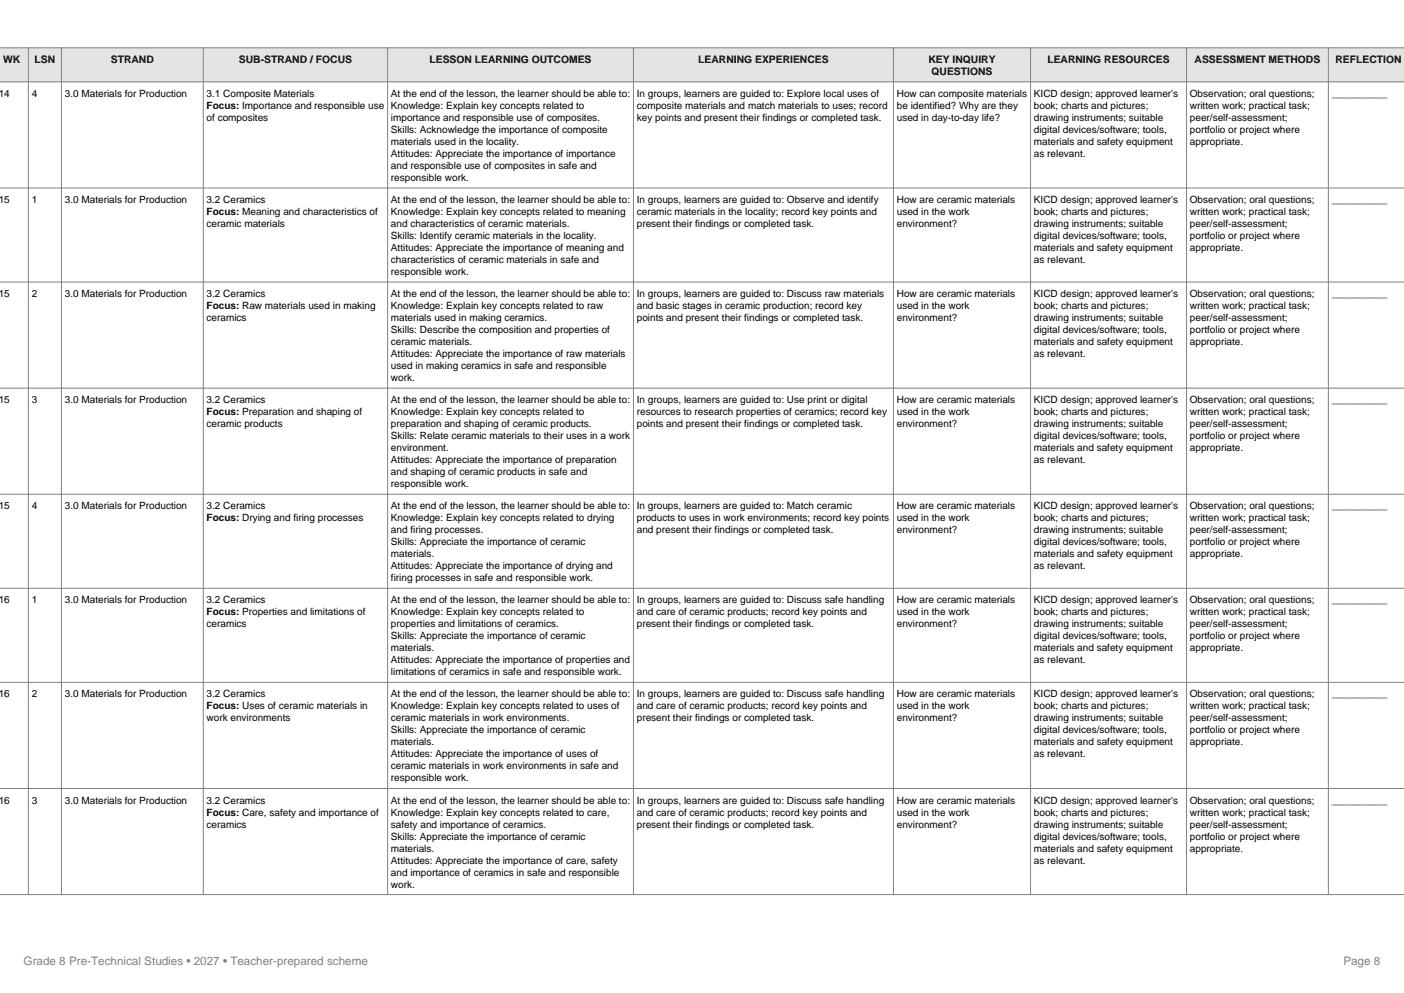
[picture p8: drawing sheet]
<svg xmlns="http://www.w3.org/2000/svg" width="297mm" height="210mm" viewBox="0 0 297 210" stroke-linecap="round" stroke-linejoin="round" font-family="sans-serif">
<defs><g id="words">
<g font-size="2.5" fill="#808080">
<text x="5" y="204">Grade 8 Pre-Technical Studies • 2027 • Teacher-prepared scheme</text>
<text x="284.2" y="204">Page 8</text>
</g>
<g font-size="2.2">
<text x=".7" y="13.4">WK</text>
<text x="7.3" y="13.4">LSN</text>
<text x="23.4" y="13.4">STRAND</text>
<text x="50.5" y="13.4">SUB-STRAND / FOCUS</text>
<text x="90.9" y="13.4">LESSON LEARNING OUTCOMES</text>
<text x="147.7" y="13.4">LEARNING EXPERIENCES</text>
<text x="196.4" y="13.4">KEY INQUIRY</text>
<text x="197.1" y="15.9">QUESTIONS</text>
<text x="221.6" y="13.4">LEARNING RESOURCES</text>
<text x="252.7" y="13.4">ASSESSMENT METHODS</text>
<text x="282.5" y="13.4">REFLECTION</text>
</g>
<g font-size="2.1">
<text x="-.3" y="20.5">14</text>
<text x="6.7" y="20.5">4</text>
<text x="13.7" y="20.5">3.0 Materials for Production</text>
<text x="43.7" y="20.5">3.1 Composite Materials</text>
<text x="43.7" y="23">Focus: Importance and responsible use</text>
<text x="82.7" y="20.5">At the end of the lesson, the learner should be able to:</text>
<text x="82.7" y="23">Knowledge: Explain key concepts related to</text>
<text x="134.7" y="20.5">In groups, learners are guided to: Explore local uses of</text>
<text x="134.7" y="23">composite materials and match materials to uses; record</text>
<text x="189.7" y="20.5">How can composite materials</text>
<text x="189.7" y="23">be identified? Why are they</text>
<text x="218.7" y="20.5">KICD design; approved learner's</text>
<text x="218.7" y="23">book; charts and pictures;</text>
<text x="251.7" y="20.5">Observation; oral questions;</text>
<text x="251.7" y="23">written work; practical task;</text>
<text x="281.7" y="20.5">__________</text>
<text x="43.7" y="25.6">of composites</text>
<text x="82.7" y="25.6">importance and responsible use of composites.</text>
<text x="82.7" y="28.1">Skills: Acknowledge the importance of composite</text>
<text x="134.7" y="25.6">key points and present their findings or completed task.</text>
<text x="189.7" y="25.6">used in day-to-day life?</text>
<text x="218.7" y="25.6">drawing instruments; suitable</text>
<text x="218.7" y="28.1">digital devices/software; tools,</text>
<text x="251.7" y="25.6">peer/self-assessment;</text>
<text x="251.7" y="28.1">portfolio or project where</text>
<text x="82.7" y="30.6">materials used in the locality.</text>
<text x="82.7" y="33.2">Attitudes: Appreciate the importance of importance</text>
<text x="82.7" y="35.7">and responsible use of composites in safe and</text>
<text x="218.7" y="30.6">materials and safety equipment</text>
<text x="218.7" y="33.2">as relevant.</text>
<text x="251.7" y="30.6">appropriate.</text>
<text x="82.7" y="38.3">responsible work.</text>
<text x="-.3" y="42.9">15</text>
<text x="6.7" y="42.9">1</text>
<text x="13.7" y="42.9">3.0 Materials for Production</text>
<text x="43.7" y="42.9">3.2 Ceramics</text>
<text x="43.7" y="45.5">Focus: Meaning and characteristics of</text>
<text x="82.7" y="42.9">At the end of the lesson, the learner should be able to:</text>
<text x="82.7" y="45.5">Knowledge: Explain key concepts related to meaning</text>
<text x="134.7" y="42.9">In groups, learners are guided to: Observe and identify</text>
<text x="134.7" y="45.5">ceramic materials in the locality; record key points and</text>
<text x="189.7" y="42.9">How are ceramic materials</text>
<text x="189.7" y="45.5">used in the work</text>
<text x="218.7" y="42.9">KICD design; approved learner's</text>
<text x="218.7" y="45.5">book; charts and pictures;</text>
<text x="251.7" y="42.9">Observation; oral questions;</text>
<text x="251.7" y="45.5">written work; practical task;</text>
<text x="281.7" y="42.9">__________</text>
<text x="43.7" y="48">ceramic materials</text>
<text x="82.7" y="48">and characteristics of ceramic materials.</text>
<text x="82.7" y="50.5">Skills: Identify ceramic materials in the locality.</text>
<text x="82.7" y="53.1">Attitudes: Appreciate the importance of meaning and</text>
<text x="134.7" y="48">present their findings or completed task.</text>
<text x="189.7" y="48">environment?</text>
<text x="218.7" y="48">drawing instruments; suitable</text>
<text x="218.7" y="50.5">digital devices/software; tools,</text>
<text x="218.7" y="53.1">materials and safety equipment</text>
<text x="251.7" y="48">peer/self-assessment;</text>
<text x="251.7" y="50.5">portfolio or project where</text>
<text x="251.7" y="53.1">appropriate.</text>
<text x="82.7" y="55.6">characteristics of ceramic materials in safe and</text>
<text x="82.7" y="58.2">responsible work.</text>
<text x="218.7" y="55.6">as relevant.</text>
<text x="-.3" y="62.8">15</text>
<text x="6.7" y="62.8">2</text>
<text x="13.7" y="62.8">3.0 Materials for Production</text>
<text x="43.7" y="62.8">3.2 Ceramics</text>
<text x="43.7" y="65.4">Focus: Raw materials used in making</text>
<text x="82.7" y="62.8">At the end of the lesson, the learner should be able to:</text>
<text x="82.7" y="65.4">Knowledge: Explain key concepts related to raw</text>
<text x="134.7" y="62.8">In groups, learners are guided to: Discuss raw materials</text>
<text x="134.7" y="65.4">and basic stages in ceramic production; record key</text>
<text x="189.7" y="62.8">How are ceramic materials</text>
<text x="189.7" y="65.4">used in the work</text>
<text x="218.7" y="62.8">KICD design; approved learner's</text>
<text x="218.7" y="65.4">book; charts and pictures;</text>
<text x="251.7" y="62.8">Observation; oral questions;</text>
<text x="251.7" y="65.4">written work; practical task;</text>
<text x="281.7" y="62.8">__________</text>
<text x="43.7" y="67.9">ceramics</text>
<text x="82.7" y="67.9">materials used in making ceramics.</text>
<text x="82.7" y="70.4">Skills: Describe the composition and properties of</text>
<text x="134.7" y="67.9">points and present their findings or completed task.</text>
<text x="189.7" y="67.9">environment?</text>
<text x="218.7" y="67.9">drawing instruments; suitable</text>
<text x="218.7" y="70.4">digital devices/software; tools,</text>
<text x="251.7" y="67.9">peer/self-assessment;</text>
<text x="251.7" y="70.4">portfolio or project where</text>
<text x="82.7" y="73">ceramic materials.</text>
<text x="82.7" y="75.5">Attitudes: Appreciate the importance of raw materials</text>
<text x="218.7" y="73">materials and safety equipment</text>
<text x="218.7" y="75.5">as relevant.</text>
<text x="251.7" y="73">appropriate.</text>
<text x="82.7" y="78.1">used in making ceramics in safe and responsible</text>
<text x="82.7" y="80.6">work.</text>
<text x="-.3" y="85.3">15</text>
<text x="6.7" y="85.3">3</text>
<text x="13.7" y="85.3">3.0 Materials for Production</text>
<text x="43.7" y="85.3">3.2 Ceramics</text>
<text x="43.7" y="87.8">Focus: Preparation and shaping of</text>
<text x="82.7" y="85.3">At the end of the lesson, the learner should be able to:</text>
<text x="82.7" y="87.8">Knowledge: Explain key concepts related to</text>
<text x="134.7" y="85.3">In groups, learners are guided to: Use print or digital</text>
<text x="134.7" y="87.8">resources to research properties of ceramics; record key</text>
<text x="189.7" y="85.3">How are ceramic materials</text>
<text x="189.7" y="87.8">used in the work</text>
<text x="218.7" y="85.3">KICD design; approved learner's</text>
<text x="218.7" y="87.8">book; charts and pictures;</text>
<text x="251.7" y="85.3">Observation; oral questions;</text>
<text x="251.7" y="87.8">written work; practical task;</text>
<text x="281.7" y="85.3">__________</text>
<text x="43.7" y="90.3">ceramic products</text>
<text x="82.7" y="90.3">preparation and shaping of ceramic products.</text>
<text x="82.7" y="92.9">Skills: Relate ceramic materials to their uses in a work</text>
<text x="82.7" y="95.4">environment.</text>
<text x="134.7" y="90.3">points and present their findings or completed task.</text>
<text x="189.7" y="90.3">environment?</text>
<text x="218.7" y="90.3">drawing instruments; suitable</text>
<text x="218.7" y="92.9">digital devices/software; tools,</text>
<text x="218.7" y="95.4">materials and safety equipment</text>
<text x="251.7" y="90.3">peer/self-assessment;</text>
<text x="251.7" y="92.9">portfolio or project where</text>
<text x="251.7" y="95.4">appropriate.</text>
<text x="82.7" y="98">Attitudes: Appreciate the importance of preparation</text>
<text x="82.7" y="100.5">and shaping of ceramic products in safe and</text>
<text x="218.7" y="98">as relevant.</text>
<text x="-.3" y="107.7">15</text>
<text x="6.7" y="107.7">4</text>
<text x="13.7" y="107.7">3.0 Materials for Production</text>
<text x="43.7" y="107.7">3.2 Ceramics</text>
<text x="82.7" y="103">responsible work.</text>
<text x="82.7" y="107.7">At the end of the lesson, the learner should be able to:</text>
<text x="134.7" y="107.7">In groups, learners are guided to: Match ceramic</text>
<text x="189.7" y="107.7">How are ceramic materials</text>
<text x="218.7" y="107.7">KICD design; approved learner's</text>
<text x="251.7" y="107.7">Observation; oral questions;</text>
<text x="281.7" y="107.7">__________</text>
<text x="43.7" y="110.2">Focus: Drying and firing processes</text>
<text x="82.7" y="110.2">Knowledge: Explain key concepts related to drying</text>
<text x="82.7" y="112.8">and firing processes.</text>
<text x="134.7" y="110.2">products to uses in work environments; record key points</text>
<text x="134.7" y="112.8">and present their findings or completed task.</text>
<text x="189.7" y="110.2">used in the work</text>
<text x="189.7" y="112.8">environment?</text>
<text x="218.7" y="110.2">book; charts and pictures;</text>
<text x="218.7" y="112.8">drawing instruments; suitable</text>
<text x="251.7" y="110.2">written work; practical task;</text>
<text x="251.7" y="112.8">peer/self-assessment;</text>
<text x="82.7" y="115.3">Skills: Appreciate the importance of ceramic</text>
<text x="82.7" y="117.9">materials.</text>
<text x="218.7" y="115.3">digital devices/software; tools,</text>
<text x="218.7" y="117.9">materials and safety equipment</text>
<text x="251.7" y="115.3">portfolio or project where</text>
<text x="251.7" y="117.9">appropriate.</text>
<text x="82.7" y="120.4">Attitudes: Appreciate the importance of drying and</text>
<text x="82.7" y="122.9">firing processes in safe and responsible work.</text>
<text x="218.7" y="120.4">as relevant.</text>
<text x="-.3" y="127.6">16</text>
<text x="6.7" y="127.6">1</text>
<text x="13.7" y="127.6">3.0 Materials for Production</text>
<text x="43.7" y="127.6">3.2 Ceramics</text>
<text x="43.7" y="130.1">Focus: Properties and limitations of</text>
<text x="82.7" y="127.6">At the end of the lesson, the learner should be able to:</text>
<text x="82.7" y="130.1">Knowledge: Explain key concepts related to</text>
<text x="134.7" y="127.6">In groups, learners are guided to: Discuss safe handling</text>
<text x="134.7" y="130.1">and care of ceramic products; record key points and</text>
<text x="189.7" y="127.6">How are ceramic materials</text>
<text x="189.7" y="130.1">used in the work</text>
<text x="218.7" y="127.6">KICD design; approved learner's</text>
<text x="218.7" y="130.1">book; charts and pictures;</text>
<text x="251.7" y="127.6">Observation; oral questions;</text>
<text x="251.7" y="130.1">written work; practical task;</text>
<text x="281.7" y="127.6">__________</text>
<text x="43.7" y="132.7">ceramics</text>
<text x="82.7" y="132.7">properties and limitations of ceramics.</text>
<text x="82.7" y="135.2">Skills: Appreciate the importance of ceramic</text>
<text x="82.7" y="137.8">materials.</text>
<text x="134.7" y="132.7">present their findings or completed task.</text>
<text x="189.7" y="132.7">environment?</text>
<text x="218.7" y="132.7">drawing instruments; suitable</text>
<text x="218.7" y="135.2">digital devices/software; tools,</text>
<text x="218.7" y="137.8">materials and safety equipment</text>
<text x="251.7" y="132.7">peer/self-assessment;</text>
<text x="251.7" y="135.2">portfolio or project where</text>
<text x="251.7" y="137.8">appropriate.</text>
<text x="82.7" y="140.3">Attitudes: Appreciate the importance of properties and</text>
<text x="82.7" y="142.8">limitations of ceramics in safe and responsible work.</text>
<text x="218.7" y="140.3">as relevant.</text>
<text x="-.3" y="147.5">16</text>
<text x="6.7" y="147.5">2</text>
<text x="13.7" y="147.5">3.0 Materials for Production</text>
<text x="43.7" y="147.5">3.2 Ceramics</text>
<text x="82.7" y="147.5">At the end of the lesson, the learner should be able to:</text>
<text x="134.7" y="147.5">In groups, learners are guided to: Discuss safe handling</text>
<text x="189.7" y="147.5">How are ceramic materials</text>
<text x="218.7" y="147.5">KICD design; approved learner's</text>
<text x="251.7" y="147.5">Observation; oral questions;</text>
<text x="281.7" y="147.5">__________</text>
<text x="43.7" y="150">Focus: Uses of ceramic materials in</text>
<text x="43.7" y="152.6">work environments</text>
<text x="82.7" y="150">Knowledge: Explain key concepts related to uses of</text>
<text x="82.7" y="152.6">ceramic materials in work environments.</text>
<text x="82.7" y="155.1">Skills: Appreciate the importance of ceramic</text>
<text x="134.7" y="150">and care of ceramic products; record key points and</text>
<text x="134.7" y="152.6">present their findings or completed task.</text>
<text x="189.7" y="150">used in the work</text>
<text x="189.7" y="152.6">environment?</text>
<text x="218.7" y="150">book; charts and pictures;</text>
<text x="218.7" y="152.6">drawing instruments; suitable</text>
<text x="218.7" y="155.1">digital devices/software; tools,</text>
<text x="251.7" y="150">written work; practical task;</text>
<text x="251.7" y="152.6">peer/self-assessment;</text>
<text x="251.7" y="155.1">portfolio or project where</text>
<text x="82.7" y="157.6">materials.</text>
<text x="82.7" y="160.2">Attitudes: Appreciate the importance of uses of</text>
<text x="218.7" y="157.6">materials and safety equipment</text>
<text x="218.7" y="160.2">as relevant.</text>
<text x="251.7" y="157.6">appropriate.</text>
<text x="82.7" y="162.7">ceramic materials in work environments in safe and</text>
<text x="82.7" y="165.3">responsible work.</text>
<text x="-.3" y="169.9">16</text>
<text x="6.7" y="169.9">3</text>
<text x="13.7" y="169.9">3.0 Materials for Production</text>
<text x="43.7" y="169.9">3.2 Ceramics</text>
<text x="43.7" y="172.5">Focus: Care, safety and importance of</text>
<text x="82.7" y="169.9">At the end of the lesson, the learner should be able to:</text>
<text x="82.7" y="172.5">Knowledge: Explain key concepts related to care,</text>
<text x="134.7" y="169.9">In groups, learners are guided to: Discuss safe handling</text>
<text x="134.7" y="172.5">and care of ceramic products; record key points and</text>
<text x="189.7" y="169.9">How are ceramic materials</text>
<text x="189.7" y="172.5">used in the work</text>
<text x="218.7" y="169.9">KICD design; approved learner's</text>
<text x="218.7" y="172.5">book; charts and pictures;</text>
<text x="251.7" y="169.9">Observation; oral questions;</text>
<text x="251.7" y="172.5">written work; practical task;</text>
<text x="281.7" y="169.9">__________</text>
<text x="43.7" y="175">ceramics</text>
<text x="82.7" y="175">safety and importance of ceramics.</text>
<text x="82.7" y="177.5">Skills: Appreciate the importance of ceramic</text>
<text x="134.7" y="175">present their findings or completed task.</text>
<text x="189.7" y="175">environment?</text>
<text x="218.7" y="175">drawing instruments; suitable</text>
<text x="218.7" y="177.5">digital devices/software; tools,</text>
<text x="251.7" y="175">peer/self-assessment;</text>
<text x="251.7" y="177.5">portfolio or project where</text>
<text x="82.7" y="180.1">materials.</text>
<text x="82.7" y="182.6">Attitudes: Appreciate the importance of care, safety</text>
<text x="82.7" y="185.2">and importance of ceramics in safe and responsible</text>
<text x="218.7" y="180.1">materials and safety equipment</text>
<text x="218.7" y="182.6">as relevant.</text>
<text x="251.7" y="180.1">appropriate.</text>
<text x="82.7" y="187.7">work.</text>
</g>
</g></defs>
<path d="M-.1 10.1h297.2v7.2h-297.2z" fill-rule="evenodd" fill="#dce6f1"/>
<g fill="none" stroke="#808080" stroke-width=".21">
<path d="M-.1 10.1h297.2M-.1 17.3h297.2M6 10.1v179.1M13 10.1v179.1M43 10.1v179.1M82 10.1v179.1M134 10.1v179.1M189 10.1v179.1M218 10.1v179.1M251 10.1v179.1M281 10.1v179.1M-.1 39.7h297.2"/>
<path d="M-.1 59.6h297.2M-.1 82.1h297.2M-.1 104.5h297.2M-.1 124.4h297.2M-.1 144.3h297.2M-.1 166.7h297.2M-.1 189.2h297.2"/>
</g>
<use href="#words"/>
</svg>
